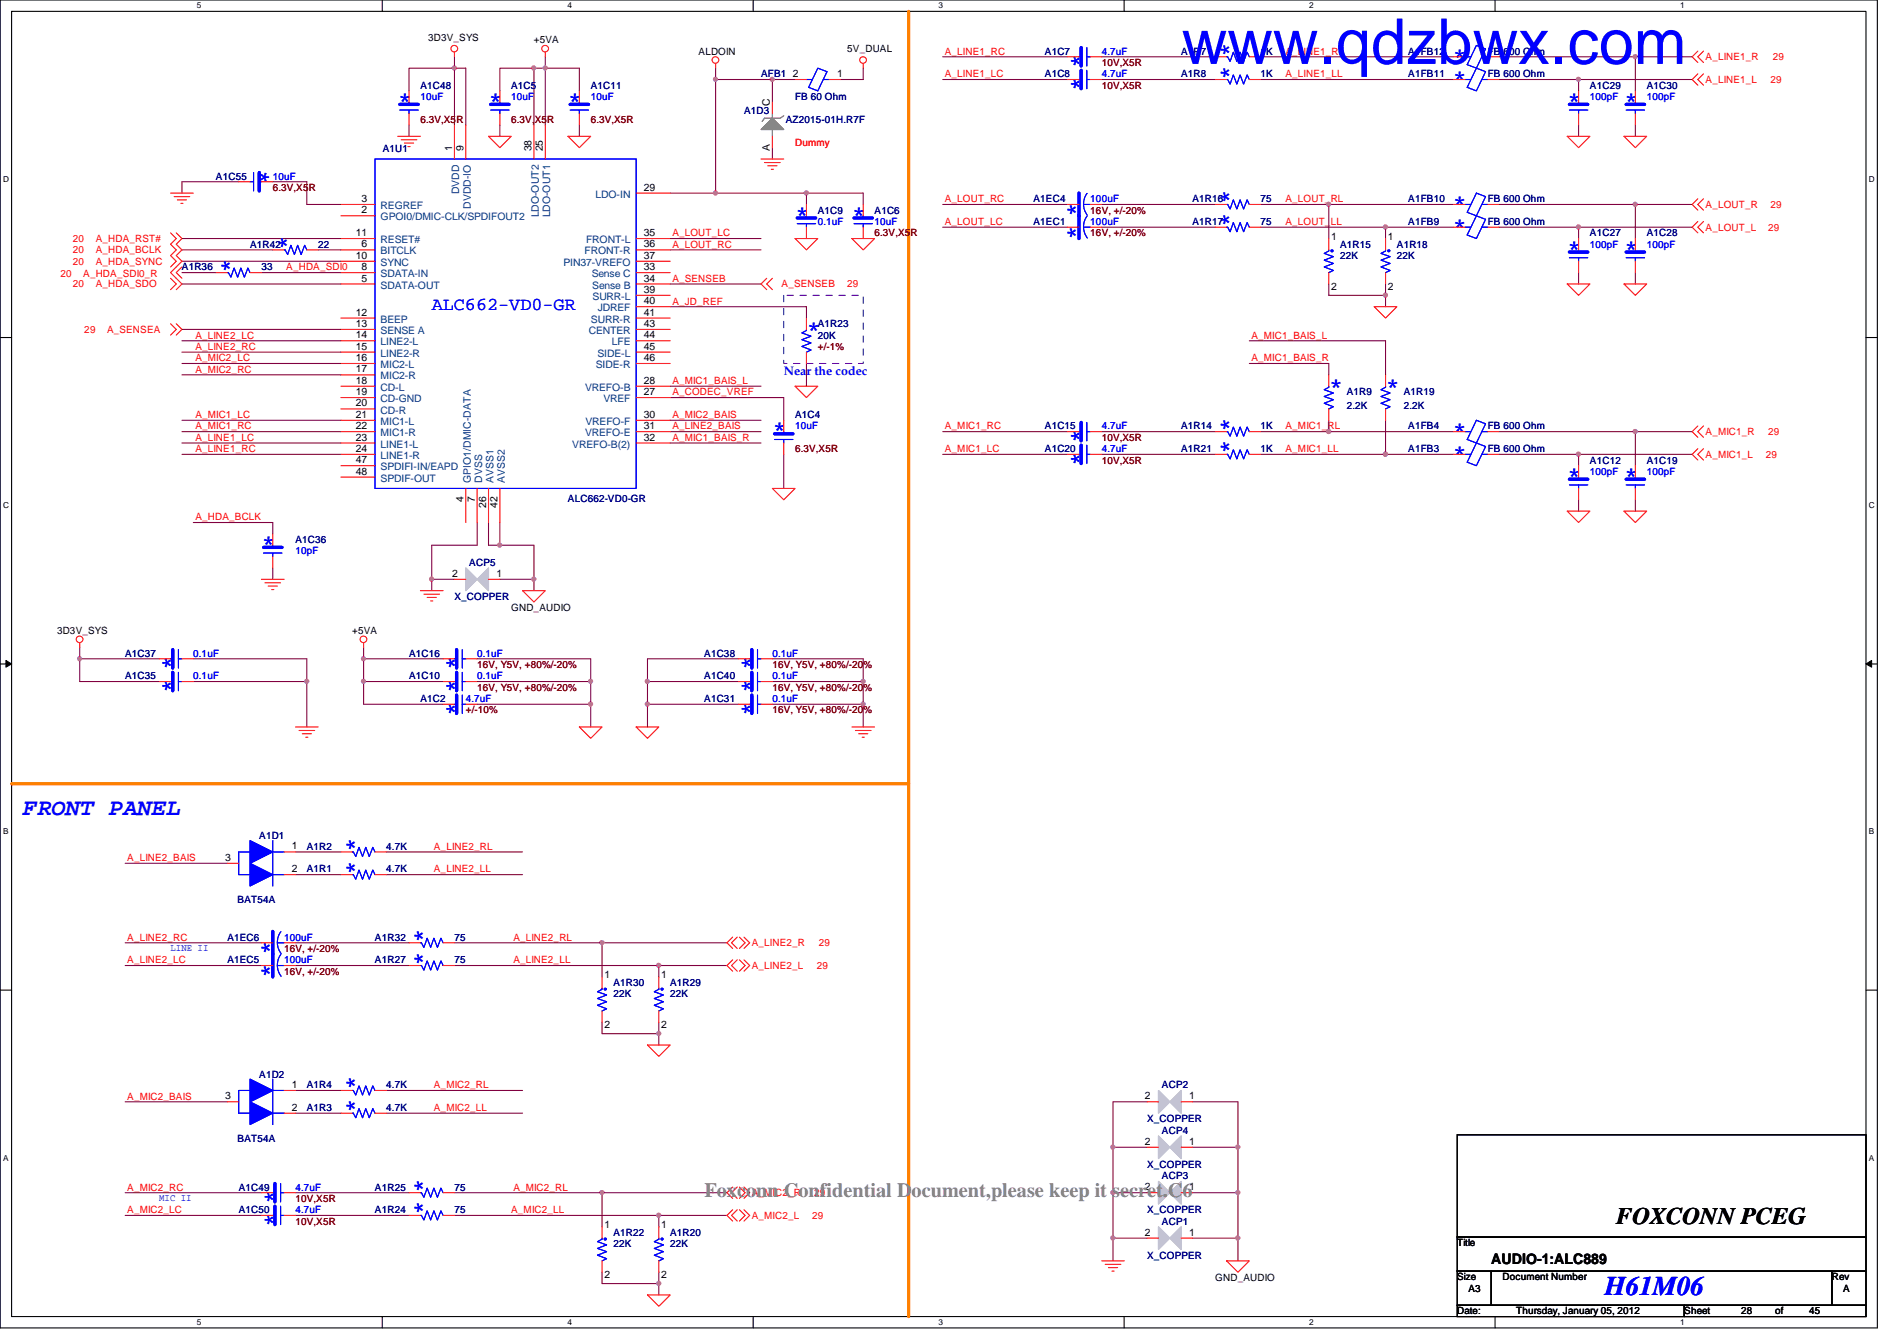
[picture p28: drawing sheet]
<svg xmlns="http://www.w3.org/2000/svg" width="297mm" height="210mm" viewBox="0 0 297 210" stroke-linecap="round" stroke-linejoin="round" font-family="sans-serif">
<defs><g id="words">
<text font-size="9.9" fill="#00f" x="185" y="10">www.qdzbwx.com</text>
<text font-size="4.2" fill="#00f" x="251.3" y="202.8">H61M06</text>
<g font-size="3.7" fill="#00f">
<text x="227.5" y="9.9">*</text>
<text x="62.3" y="16.9">*</text>
<text x="76.5" y="16.9">*</text>
<text x="88.9" y="16.9">*</text>
<text x="170" y="14.2" transform="rotate(-90 170 14.2)">* *</text>
<text x="193.5" y="12.4" transform="rotate(-90 193.5 12.4)">* *</text>
<text x="227.5" y="13.5">*</text>
<text x="245.4" y="16.9">*</text>
<text x="254.3" y="16.9">*</text>
<text x="39.9" y="26.7" transform="rotate(90 39.9 26.7)">*</text>
<text x="124.5" y="34.7">*</text>
<text x="133.4" y="34.7">*</text>
<text x="193.5" y="35.6" transform="rotate(-90 193.5 35.6)">* *</text>
<text x="227.5" y="33.1">*</text>
<text x="45.9" y="39.1" transform="rotate(-90 45.9 39.1)">*</text>
<text x="169.5" y="37.5" transform="rotate(-90 169.5 37.5)">* *</text>
<text x="227.5" y="36.6">*</text>
<text x="245.4" y="40">*</text>
<text x="254.3" y="40">*</text>
<text x="37" y="42.7" transform="rotate(-90 37 42.7)">*</text>
<text x="126.3" y="52.8">*</text>
<text x="208.1" y="61.7">*</text>
<text x="217" y="61.7">*</text>
<text x="120.9" y="68.5">*</text>
<text x="193.5" y="71.1" transform="rotate(-90 193.5 71.1)">* *</text>
<text x="227.5" y="68.6">*</text>
<text x="170" y="72.9" transform="rotate(-90 170 72.9)">* *</text>
<text x="227.5" y="72.2">*</text>
<text x="245.4" y="75.6">*</text>
<text x="254.3" y="75.6">*</text>
<text x="40.9" y="86.2">*</text>
<text x="27.8" y="108.5" transform="rotate(-90 27.8 108.5)">* *</text>
<text x="72.2" y="112" transform="rotate(-90 72.2 112)">* * *</text>
<text x="118.4" y="112" transform="rotate(-90 118.4 112)">* * *</text>
<text x="3.6" y="127.6">FRONT PANEL</text>
<text x="56.6" y="136.9" transform="rotate(-90 56.6 136.9)">* *</text>
<text x="43.2" y="153.1" transform="rotate(-90 43.2 153.1)">* *</text>
<text x="67.2" y="151.1" transform="rotate(-90 67.2 151.1)">* *</text>
<text x="56.6" y="174.2" transform="rotate(-90 56.6 174.2)">* *</text>
<text x="67.2" y="190.2" transform="rotate(-90 67.2 190.2)">* *</text>
<text x="43.8" y="192" transform="rotate(-90 43.8 192)">* *</text>
</g>
<text font-size="3.7" x="253.1" y="191.6">FOXCONN PCEG</text>
<text font-size="3.2" fill="#808080" x="110.3" y="187.3">Foxconn Confidential Document,please keep it secret.C6</text>
<text font-size="2.8" fill="#00f" x="67.6" y="48.5">ALC662-VD0-GR</text>
<text font-size="2.3" x="233.5" y="197.9">AUDIO-1:ALC889</text>
<text font-size="1.9" fill="#00f" x="122.7" y="58.7">Near the codec</text>
<g font-size="1.6">
<text x="67.1" y="6.4">3D3V_SYS</text>
<text x="83.6" y="6.8">+5VA</text>
<text x="109.4" y="8.6">ALDOIN</text>
<text x="132.7" y="8.2">5V_DUAL</text>
<text x="120.6" y="16.6" transform="rotate(-90 120.6 16.6)">C</text>
<text x="124.2" y="12.1">2</text>
<text x="131.1" y="12.1">1</text>
<text x="70.8" y="23.7" transform="rotate(-90 70.8 23.7)">1</text>
<text x="72.6" y="23.7" transform="rotate(-90 72.6 23.7)">9</text>
<text x="83.2" y="23.7" transform="rotate(-90 83.2 23.7)">38</text>
<text x="85" y="23.7" transform="rotate(-90 85 23.7)">25</text>
<text x="120.6" y="23.7" transform="rotate(-90 120.6 23.7)">A</text>
<text x="100.8" y="29.8">29</text>
<text x="56.6" y="33.4">2</text>
<text x="56.6" y="31.6">3</text>
<text x="55.7" y="40.5">10</text>
<text x="55.7" y="37">11</text>
<text x="56.6" y="38.7">6</text>
<text x="100.8" y="38.7">36</text>
<text x="100.8" y="37">35</text>
<text x="100.8" y="40.5">37</text>
<text x="208.4" y="37.5">1</text>
<text x="217.3" y="37.5">1</text>
<text x="56.6" y="44.1">5</text>
<text x="56.6" y="42.3">8</text>
<text x="100.8" y="44.1">34</text>
<text x="100.8" y="47.6">40</text>
<text x="100.8" y="42.3">33</text>
<text x="100.8" y="45.8">39</text>
<text x="208.4" y="45.3">2</text>
<text x="217.3" y="45.3">2</text>
<text x="55.7" y="49.4">12</text>
<text x="55.7" y="51.2">13</text>
<text x="55.7" y="53">14</text>
<text x="100.8" y="53">44</text>
<text x="100.8" y="49.4">41</text>
<text x="100.8" y="51.2">43</text>
<text x="55.7" y="54.7">15</text>
<text x="55.7" y="56.5">16</text>
<text x="55.7" y="58.3">17</text>
<text x="100.8" y="56.5">46</text>
<text x="100.8" y="54.7">45</text>
<text x="55.7" y="60.1">18</text>
<text x="55.7" y="61.8">19</text>
<text x="55.7" y="63.6">20</text>
<text x="55.7" y="65.4">21</text>
<text x="100.8" y="60.1">28</text>
<text x="100.8" y="61.8">27</text>
<text x="100.8" y="65.4">30</text>
<text x="55.7" y="67.2">22</text>
<text x="55.7" y="69">23</text>
<text x="55.7" y="70.7">24</text>
<text x="100.8" y="67.2">31</text>
<text x="100.8" y="69">32</text>
<text x="55.7" y="72.5">47</text>
<text x="55.7" y="74.3">48</text>
<text x="72.6" y="78.6" transform="rotate(-90 72.6 78.6)">4</text>
<text x="74.3" y="78.6" transform="rotate(-90 74.3 78.6)">7</text>
<text x="76.1" y="79.5" transform="rotate(-90 76.1 79.5)">26</text>
<text x="77.9" y="79.5" transform="rotate(-90 77.9 79.5)">42</text>
<text x="70.8" y="90.3">2</text>
<text x="77.7" y="90.3">1</text>
<text x="80" y="95.7">GND_AUDIO</text>
<text x="8.9" y="99.2">3D3V_SYS</text>
<text x="55.2" y="99.2">+5VA</text>
<text x="35.3" y="134.7">3</text>
<text x="45.7" y="136.5">2</text>
<text x="45.7" y="133">1</text>
<text x="94.7" y="153.1">1</text>
<text x="103.5" y="153.1">1</text>
<text x="94.7" y="160.9">2</text>
<text x="103.5" y="160.9">2</text>
<text x="35.3" y="172.1">3</text>
<text x="45.7" y="173.9">2</text>
<text x="45.7" y="170.3">1</text>
<text x="179.3" y="172.1">2</text>
<text x="186.2" y="172.1">1</text>
<text x="179.3" y="179.2">2</text>
<text x="186.2" y="179.2">1</text>
<text x="179.3" y="186.3">2</text>
<text x="186.2" y="186.3">1</text>
<text x="94.7" y="192.2">1</text>
<text x="103.5" y="192.2">1</text>
<text x="179.3" y="193.4">2</text>
<text x="186.2" y="193.4">1</text>
<text x="228.2" y="195.1">Title</text>
<text x="94.7" y="200">2</text>
<text x="103.5" y="200">2</text>
<text x="190.3" y="200.6">GND_AUDIO</text>
<text x="228.2" y="200.4">Size</text>
<text x="230" y="202.2">A3</text>
<text x="235.3" y="200.4">Document Number</text>
<text x="286.8" y="200.4">Rev</text>
<text x="288.6" y="202.2">A</text>
<text x="228.2" y="205.7">Date:</text>
<text x="237.4" y="205.7">Thursday, January 05, 2012</text>
<text x="263.7" y="205.7">Sheet</text>
<text x="272.6" y="205.7">28</text>
<text x="278" y="205.7">of</text>
<text x="283.3" y="205.7">45</text>
</g>
<g font-size="1.6" fill="#f00">
<text x="148" y="8.6">A_LINE1_RC</text>
<text x="201.3" y="8.6">A_LINE1_RL</text>
<text x="267.1" y="9.4">A_LINE1_R</text>
<text x="277.6" y="9.4">29</text>
<text x="148" y="12.1">A_LINE1_LC</text>
<text x="201.3" y="12.1">A_LINE1_LL</text>
<text x="267.1" y="13">A_LINE1_L</text>
<text x="277.2" y="13">29</text>
<text x="124.5" y="22.8">Dummy</text>
<text x="148" y="31.7">A_LOUT_RC</text>
<text x="148" y="35.2">A_LOUT_LC</text>
<text x="201.3" y="35.2">A_LOUT_LL</text>
<text x="201.3" y="31.7">A_LOUT_RL</text>
<text x="267.1" y="32.6">A_LOUT_R</text>
<text x="277.2" y="32.6">29</text>
<text x="11.4" y="41.4">20</text>
<text x="11.4" y="37.9">20</text>
<text x="11.4" y="39.7">20</text>
<text x="15" y="41.4">A_HDA_SYNC</text>
<text x="15" y="37.9">A_HDA_RST#</text>
<text x="15" y="39.7">A_HDA_BCLK</text>
<text x="105.3" y="37">A_LOUT_LC</text>
<text x="105.3" y="38.8">A_LOUT_RC</text>
<text x="267.1" y="36.1">A_LOUT_L</text>
<text x="276.9" y="36.1">29</text>
<text x="9.5" y="43.4">20</text>
<text x="11.4" y="45">20</text>
<text x="13" y="43.4">A_HDA_SDI0_R</text>
<text x="15" y="45">A_HDA_SDO</text>
<text x="44.8" y="42.3">A_HDA_SDI0</text>
<text x="105.3" y="44.1">A_SENSEB</text>
<text x="105.3" y="47.7">A_JD_REF</text>
<text x="122.4" y="45">A_SENSEB</text>
<text x="132.7" y="45">29</text>
<text x="13.2" y="52.1">29</text>
<text x="16.8" y="52.1">A_SENSEA</text>
<text x="30.6" y="53">A_LINE2_LC</text>
<text x="196" y="53">A_MIC1_BAIS_L</text>
<text x="30.6" y="54.8">A_LINE2_RC</text>
<text x="30.6" y="56.6">A_MIC2_LC</text>
<text x="30.6" y="58.3">A_MIC2_RC</text>
<text x="196" y="56.6">A_MIC1_BAIS_R</text>
<text x="30.6" y="65.4">A_MIC1_LC</text>
<text x="105.3" y="65.4">A_MIC2_BAIS</text>
<text x="105.3" y="61.9">A_CODEC_VREF</text>
<text x="105.3" y="60.1">A_MIC1_BAIS_L</text>
<text x="30.6" y="67.2">A_MIC1_RC</text>
<text x="30.6" y="69">A_LINE1_LC</text>
<text x="30.6" y="70.8">A_LINE1_RC</text>
<text x="105.3" y="67.2">A_LINE2_BAIS</text>
<text x="105.3" y="69">A_MIC1_BAIS_R</text>
<text x="148" y="70.8">A_MIC1_LC</text>
<text x="148" y="67.2">A_MIC1_RC</text>
<text x="201.3" y="70.8">A_MIC1_LL</text>
<text x="201.3" y="67.2">A_MIC1_RL</text>
<text x="267.1" y="68.1">A_MIC1_R</text>
<text x="267.1" y="71.7">A_MIC1_L</text>
<text x="276.5" y="71.7">29</text>
<text x="276.9" y="68.1">29</text>
<text x="30.6" y="81.4">A_HDA_BCLK</text>
<text x="19.9" y="134.8">A_LINE2_BAIS</text>
<text x="67.9" y="136.6">A_LINE2_LL</text>
<text x="67.9" y="133">A_LINE2_RL</text>
<text x="19.9" y="147.2">A_LINE2_RC</text>
<text x="80.4" y="147.2">A_LINE2_RL</text>
<text x="117.7" y="148.1">A_LINE2_R</text>
<text x="128.2" y="148.1">29</text>
<text x="19.9" y="150.8">A_LINE2_LC</text>
<text x="80.4" y="150.8">A_LINE2_LL</text>
<text x="117.7" y="151.7">A_LINE2_L</text>
<text x="127.9" y="151.7">29</text>
<text x="19.9" y="172.1">A_MIC2_BAIS</text>
<text x="67.9" y="170.3">A_MIC2_RL</text>
<text x="67.9" y="173.9">A_MIC2_LL</text>
<text x="19.9" y="186.4">A_MIC2_RC</text>
<text x="19.9" y="189.9">A_MIC2_LC</text>
<text x="80" y="189.9">A_MIC2_LL</text>
<text x="80.4" y="186.4">A_MIC2_RL</text>
<text x="117.7" y="187.2">A_MIC2_R</text>
<text x="117.7" y="190.8">A_MIC2_L</text>
<text x="127.2" y="190.8">29</text>
<text x="127.5" y="187.2">29</text>
</g>
<g font-size="1.6" fill="#000080">
<text x="163.6" y="8.6">A1C7</text>
<text x="185" y="8.6">A1R7</text>
<text x="197.4" y="8.6">1K</text>
<text x="220.5" y="8.6">A1FB12</text>
<text x="233" y="8.6">FB 600 Ohm</text>
<text x="65.8" y="13.9">A1C48</text>
<text x="80" y="13.9">A1C5</text>
<text x="92.5" y="13.9">A1C11</text>
<text x="116.5" y="17.8">A1D3</text>
<text x="119.2" y="12.1">AFB1</text>
<text x="124.5" y="15.7">FB 60 Ohm</text>
<text x="163.6" y="12.1">A1C8</text>
<text x="185" y="12.1">A1R8</text>
<text x="197.4" y="12.1">1K</text>
<text x="220.5" y="12.1">A1FB11</text>
<text x="233" y="12.1">FB 600 Ohm</text>
<text x="249" y="13.9">A1C29</text>
<text x="257.8" y="13.9">A1C30</text>
<text x="59.9" y="23.8">A1U1</text>
<text x="123.1" y="19.2">AZ2015-01H.R7F</text>
<text x="33.8" y="28.1">A1C55</text>
<text x="128.1" y="33.4">A1C9</text>
<text x="136.9" y="33.4">A1C6</text>
<text x="161.8" y="31.7">A1EC4</text>
<text x="161.8" y="35.2">A1EC1</text>
<text x="186.7" y="35.2">A1R17</text>
<text x="186.7" y="31.7">A1R16</text>
<text x="197.4" y="35.2">75</text>
<text x="197.4" y="31.7">75</text>
<text x="220.5" y="35.2">A1FB9</text>
<text x="220.5" y="31.7">A1FB10</text>
<text x="233" y="31.7">FB 600 Ohm</text>
<text x="233" y="35.2">FB 600 Ohm</text>
<text x="39.2" y="38.8">A1R42</text>
<text x="49.8" y="38.8">22</text>
<text x="209.8" y="38.8">A1R15</text>
<text x="209.8" y="40.6">22K</text>
<text x="218.7" y="38.8">A1R18</text>
<text x="218.7" y="40.6">22K</text>
<text x="249" y="37">A1C27</text>
<text x="257.8" y="37">A1C28</text>
<text x="28.5" y="42.3">A1R36</text>
<text x="40.9" y="42.3">33</text>
<text x="128.1" y="51.2">A1R23</text>
<text x="128.1" y="53">20K</text>
<text x="124.5" y="65.4">A1C4</text>
<text x="210.9" y="61.9">A1R9</text>
<text x="210.9" y="64">2.2K</text>
<text x="219.8" y="61.9">A1R19</text>
<text x="219.8" y="64">2.2K</text>
<text x="163.6" y="70.8">A1C20</text>
<text x="163.6" y="67.2">A1C15</text>
<text x="185" y="70.8">A1R21</text>
<text x="185" y="67.2">A1R14</text>
<text x="197.4" y="70.8">1K</text>
<text x="197.4" y="67.2">1K</text>
<text x="220.5" y="67.2">A1FB4</text>
<text x="220.5" y="70.8">A1FB3</text>
<text x="233" y="67.2">FB 600 Ohm</text>
<text x="233" y="70.8">FB 600 Ohm</text>
<text x="249" y="72.6">A1C12</text>
<text x="257.8" y="72.6">A1C19</text>
<text x="88.9" y="78.6">ALC662-VD0-GR</text>
<text x="46.3" y="85">A1C36</text>
<text x="73.5" y="88.6">ACP5</text>
<text x="71.2" y="93.9">X_COPPER</text>
<text x="19.6" y="106.3">A1C35</text>
<text x="19.6" y="102.8">A1C37</text>
<text x="64" y="102.8">A1C16</text>
<text x="64" y="106.3">A1C10</text>
<text x="110.3" y="102.8">A1C38</text>
<text x="110.3" y="106.3">A1C40</text>
<text x="65.8" y="109.9">A1C2</text>
<text x="110.3" y="109.9">A1C31</text>
<text x="40.6" y="131.4">A1D1</text>
<text x="48" y="133">A1R2</text>
<text x="48" y="136.6">A1R1</text>
<text x="60.5" y="133">4.7K</text>
<text x="60.5" y="136.6">4.7K</text>
<text x="37.2" y="141.4">BAT54A</text>
<text x="35.6" y="147.2">A1EC6</text>
<text x="58.7" y="147.2">A1R32</text>
<text x="71.2" y="147.2">75</text>
<text x="35.6" y="150.8">A1EC5</text>
<text x="58.7" y="150.8">A1R27</text>
<text x="71.2" y="150.8">75</text>
<text x="96.1" y="154.3">A1R30</text>
<text x="104.9" y="154.3">A1R29</text>
<text x="96.1" y="156.1">22K</text>
<text x="104.9" y="156.1">22K</text>
<text x="40.6" y="168.7">A1D2</text>
<text x="48" y="173.9">A1R3</text>
<text x="48" y="170.3">A1R4</text>
<text x="60.5" y="173.9">4.7K</text>
<text x="60.5" y="170.3">4.7K</text>
<text x="181.9" y="170.3">ACP2</text>
<text x="37.2" y="178.7">BAT54A</text>
<text x="179.6" y="175.7">X_COPPER</text>
<text x="181.9" y="177.5">ACP4</text>
<text x="179.6" y="182.8">X_COPPER</text>
<text x="181.9" y="184.6">ACP3</text>
<text x="37.4" y="186.4">A1C49</text>
<text x="37.4" y="189.9">A1C50</text>
<text x="58.7" y="186.4">A1R25</text>
<text x="58.7" y="189.9">A1R24</text>
<text x="71.2" y="186.4">75</text>
<text x="71.2" y="189.9">75</text>
<text x="179.6" y="189.9">X_COPPER</text>
<text x="181.9" y="191.7">ACP1</text>
<text x="96.1" y="193.5">A1R22</text>
<text x="96.1" y="195.2">22K</text>
<text x="104.9" y="193.5">A1R20</text>
<text x="104.9" y="195.2">22K</text>
<text x="179.6" y="197">X_COPPER</text>
</g>
<g font-size="1.6" fill="#00f">
<text x="172.5" y="8.6">4.7uF</text>
<text x="65.8" y="15.7">10uF</text>
<text x="80" y="15.7">10uF</text>
<text x="92.5" y="15.7">10uF</text>
<text x="172.5" y="12.1">4.7uF</text>
<text x="249" y="15.7">100pF</text>
<text x="257.8" y="15.7">100pF</text>
<text x="42.7" y="28.1">10uF</text>
<text x="128.1" y="35.2">0.1uF</text>
<text x="136.9" y="35.2">10uF</text>
<text x="170.7" y="31.7">100uF</text>
<text x="170.7" y="35.2">100uF</text>
<text x="249" y="38.8">100pF</text>
<text x="257.8" y="38.8">100pF</text>
<text x="124.5" y="67.2">10uF</text>
<text x="172.5" y="70.8">4.7uF</text>
<text x="172.5" y="67.2">4.7uF</text>
<text x="249" y="74.3">100pF</text>
<text x="257.8" y="74.3">100pF</text>
<text x="46.3" y="86.8">10pF</text>
<text x="30.3" y="106.3">0.1uF</text>
<text x="30.3" y="102.8">0.1uF</text>
<text x="74.7" y="102.8">0.1uF</text>
<text x="74.7" y="106.3">0.1uF</text>
<text x="120.9" y="102.8">0.1uF</text>
<text x="120.9" y="106.3">0.1uF</text>
<text x="72.9" y="109.9">4.7uF</text>
<text x="120.9" y="109.9">0.1uF</text>
<text x="26.7" y="148.8">LINE II</text>
<text x="44.5" y="147.2">100uF</text>
<text x="44.5" y="150.8">100uF</text>
<text x="24.9" y="187.9">MIC II</text>
<text x="46.3" y="186.4">4.7uF</text>
<text x="46.3" y="189.9">4.7uF</text>
</g>
<g font-size="1.6" fill="#800000">
<text x="172.5" y="10.3">10V,X5R</text>
<text x="172.5" y="13.9">10V,X5R</text>
<text x="65.8" y="19.2">6.3V,X5R</text>
<text x="80" y="19.2">6.3V,X5R</text>
<text x="92.5" y="19.2">6.3V,X5R</text>
<text x="42.7" y="29.9">6.3V,X5R</text>
<text x="170.7" y="33.4">16V, +/-20%</text>
<text x="136.9" y="37">6.3V,X5R</text>
<text x="170.7" y="37">16V, +/-20%</text>
<text x="128.1" y="54.8">+/-1%</text>
<text x="124.5" y="70.8">6.3V,X5R</text>
<text x="172.5" y="69">10V,X5R</text>
<text x="172.5" y="72.6">10V,X5R</text>
<text x="74.7" y="104.6">16V, Y5V, +80%/-20%</text>
<text x="120.9" y="104.6">16V, Y5V, +80%/-20%</text>
<text x="72.9" y="111.7">+/-10%</text>
<text x="74.7" y="108.1">16V, Y5V, +80%/-20%</text>
<text x="120.9" y="108.1">16V, Y5V, +80%/-20%</text>
<text x="120.9" y="111.7">16V, Y5V, +80%/-20%</text>
<text x="44.5" y="149">16V, +/-20%</text>
<text x="44.5" y="152.6">16V, +/-20%</text>
<text x="46.3" y="188.1">10V,X5R</text>
<text x="46.3" y="191.7">10V,X5R</text>
</g>
<g font-size="1.6" fill="#004080">
<text x="59.6" y="34.5">GPOI0/DMIC-CLK/SPDIFOUT2</text>
<text x="59.6" y="32.7">REGREF</text>
<text x="71.9" y="30.4" transform="rotate(-90 71.9 30.4)">DVDD</text>
<text x="73.7" y="32.7" transform="rotate(-90 73.7 32.7)">DVDD-IO</text>
<text x="84.4" y="34" transform="rotate(-90 84.4 34)">LDO-OUT2</text>
<text x="86.1" y="34" transform="rotate(-90 86.1 34)">LDO-OUT1</text>
<text x="93.3" y="30.9">LDO-IN</text>
<text x="59.6" y="39.8">BITCLK</text>
<text x="59.6" y="41.6">SYNC</text>
<text x="59.6" y="38.1">RESET#</text>
<text x="88.2" y="41.6">PIN37-VREFO</text>
<text x="91.5" y="39.8">FRONT-R</text>
<text x="91.8" y="38.1">FRONT-L</text>
<text x="59.6" y="45.2">SDATA-OUT</text>
<text x="59.6" y="43.4">SDATA-IN</text>
<text x="92.7" y="43.4">Sense C</text>
<text x="92.7" y="45.2">Sense B</text>
<text x="92.8" y="46.9">SURR-L</text>
<text x="59.6" y="50.5">BEEP</text>
<text x="59.6" y="52.3">SENSE A</text>
<text x="92.2" y="52.3">CENTER</text>
<text x="92.5" y="50.5">SURR-R</text>
<text x="93.6" y="48.7">JDREF</text>
<text x="59.6" y="54.1">LINE2-L</text>
<text x="59.6" y="55.8">LINE2-R</text>
<text x="59.6" y="57.6">MIC2-L</text>
<text x="59.6" y="59.4">MIC2-R</text>
<text x="93.3" y="57.6">SIDE-R</text>
<text x="93.6" y="55.8">SIDE-L</text>
<text x="95.8" y="54.1">LFE</text>
<text x="59.6" y="61.2">CD-L</text>
<text x="59.6" y="62.9">CD-GND</text>
<text x="59.6" y="64.7">CD-R</text>
<text x="91.6" y="61.2">VREFO-B</text>
<text x="94.5" y="62.9">VREF</text>
<text x="59.6" y="66.5">MIC1-L</text>
<text x="59.6" y="68.3">MIC1-R</text>
<text x="59.6" y="70.1">LINE1-L</text>
<text x="59.6" y="71.8">LINE1-R</text>
<text x="89.6" y="70.1">VREFO-B(2)</text>
<text x="91.6" y="68.3">VREFO-E</text>
<text x="91.7" y="66.5">VREFO-F</text>
<text x="59.6" y="73.6">SPDIFI-IN/EAPD</text>
<text x="59.6" y="75.4">SPDIF-OUT</text>
<text x="73.7" y="75.6" transform="rotate(-90 73.7 75.6)">GPIO1/DMIC-DATA</text>
<text x="75.5" y="75.6" transform="rotate(-90 75.5 75.6)">DVSS</text>
<text x="77.3" y="75.6" transform="rotate(-90 77.3 75.6)">AVSS1</text>
<text x="79" y="75.6" transform="rotate(-90 79 75.6)">AVSS2</text>
</g>
<g font-size="1.3">
<text x="30.8" y="1.3">5</text>
<text x="88.9" y="1.3">4</text>
<text x="146.9" y="1.3">3</text>
<text x="205" y="1.3">2</text>
<text x="263.1" y="1.3">1</text>
<text x=".5" y="28.4">D</text>
<text x="292.6" y="28.4">D</text>
<text x=".5" y="79.5">C</text>
<text x="292.6" y="79.5">C</text>
<text x=".5" y="130.6">B</text>
<text x="292.6" y="130.6">B</text>
<text x=".5" y="181.7">A</text>
<text x="292.6" y="181.7">A</text>
<text x="30.8" y="207.4">5</text>
<text x="88.9" y="207.4">4</text>
<text x="146.9" y="207.4">3</text>
<text x="205" y="207.4">2</text>
<text x="263.1" y="207.4">1</text>
</g>
</g></defs>
<path d="M0 0h294v207.9h-294zM1.8 1.8h290.4v204.3h-290.4z" fill="none" stroke="#000" stroke-width=".17"/>
<g fill="#fff">
<path d="M30.8 .2h.7v1.4h-.7z"/>
<path d="M30.8 206.2h.7v1.4h-.7z"/>
</g>
<path d="M59.9 0v1.8M59.9 206.1v1.8" fill="none" stroke="#000" stroke-width=".17"/>
<g fill="#fff">
<path d="M88.9 .2h.6v1.4h-.6z"/>
<path d="M88.9 206.2h.6v1.4h-.6z"/>
</g>
<path d="M117.9 0v1.8M117.9 206.1v1.8" fill="none" stroke="#000" stroke-width=".17"/>
<g fill="#fff">
<path d="M146.9 .2h.7v1.4h-.7z"/>
<path d="M146.9 206.2h.7v1.4h-.7z"/>
</g>
<path d="M176 0v1.8M176 206.1v1.8" fill="none" stroke="#000" stroke-width=".17"/>
<g fill="#fff">
<path d="M205 .2h.7v1.4h-.7z"/>
<path d="M205 206.2h.7v1.4h-.7z"/>
</g>
<path d="M234.1 0v1.8M234.1 206.1v1.8" fill="none" stroke="#000" stroke-width=".17"/>
<g fill="#fff">
<path d="M263.1 .2h.7v1.4h-.7z"/>
<path d="M263.1 206.2h.7v1.4h-.7z"/>
<path d="M.5 27.3h.9v1.4h-.9z"/>
<path d="M292.6 27.3h.9v1.4h-.9z"/>
<path d="M.5 78.4h.9v1.4h-.9z"/>
<path d="M292.6 78.4h.9v1.4h-.9z"/>
</g>
<path d="M0 52.8h1.8M292.2 52.8h1.8" fill="none" stroke="#000" stroke-width=".17"/>
<g fill="#fff">
<path d="M.5 129.5h.8v1.4h-.8z"/>
<path d="M292.6 129.5h.9v1.4h-.9z"/>
</g>
<path d="M0 103.9h1.8M292.2 103.9h1.8" fill="none" stroke="#000" stroke-width=".17"/>
<path d="M.9 103.4l.9 .5-.9 .5zM292.2 103.9l.9-.5v1z" fill="#000"/>
<path d="M.9 103.4l.9 .5-.9 .5zM292.2 103.9l.9-.5v1z" fill="none" stroke="#000" stroke-width=".16"/>
<g fill="#fff">
<path d="M.5 180.5h.8v1.4h-.8z"/>
<path d="M292.6 180.5h.9v1.4h-.9z"/>
</g>
<path d="M0 155h1.8M292.2 155h1.8" fill="none" stroke="#000" stroke-width=".17"/>
<path d="M122.7 46.2h12.5v10.7h-12.5z" fill="none" stroke="#400080" stroke-width=".16" stroke-dasharray="1 1 1 1 1 1 1 1"/>
<path d="M142.3 1.8v204.3M1.8 122.7h140.5" fill="none" stroke="#ff8000" stroke-width=".51"/>
<path d="M28.5 39.1h14.2M28.5 44.4h24.9M28.5 42.7h5.3M28.5 67.6h24.9M30.3 81.8h12.4v1.8M42.7 88.9v1.8M74.7 81.8v3.5h-7.1M76.5 81.8v3.5h1.8M78.3 90.7h5.3v1.8M78.3 85.3h5.3M78.3 81.8v3.5" fill="none" stroke="#800040" stroke-width=".17"/>
<circle cx="78.2" cy="85.3" r=".32" fill="#f0f"/>
<circle cx="78.2" cy="85.3" r=".32" fill="none" stroke="#f0f" stroke-width=".17"/>
<g fill="none" stroke="#800040" stroke-width=".17">
<path d="M28.5 37.3h24.9M104.9 37.3h14.3M104.9 39.1h14.3M28.5 40.9h24.9M28.5 51.6h24.9M28.5 53.3h24.9M28.5 55.1h24.9M28.5 56.9h24.9M28.5 58.7h24.9M104.9 44.4h14.3M104.9 48h21.4v1.8M126.3 56.9v3.6"/>
<path d="M28.5 65.8h24.9M28.5 69.3h24.9M28.5 71.1h24.9M104.9 67.6h14.3M104.9 65.8h14.3M104.9 60.5h14.3M104.9 69.3h14.3M104.9 62.2h17.8v3.6M122.7 71.1v5.4M67.6 85.3v5.4"/>
</g>
<circle cx="67.6" cy="90.7" r=".32" fill="#f0f"/>
<circle cx="67.6" cy="90.7" r=".32" fill="none" stroke="#f0f" stroke-width=".17"/>
<path d="M40.9 42.7h12.5M71.2 90.7h-3.6v1.8M83.6 85.3v5.4" fill="none" stroke="#800040" stroke-width=".17"/>
<circle cx="83.6" cy="90.7" r=".32" fill="#f0f"/>
<circle cx="83.6" cy="90.7" r=".32" fill="none" stroke="#f0f" stroke-width=".17"/>
<path d="M92.5 110.2v3.6M135.2 110.2v3.6" fill="none" stroke="#800040" stroke-width=".17"/>
<circle cx="92.5" cy="110.2" r=".32" fill="#f0f"/>
<circle cx="92.5" cy="110.2" r=".32" fill="none" stroke="#f0f" stroke-width=".17"/>
<path d="M12.5 103.1v3.6" fill="none" stroke="#800040" stroke-width=".17"/>
<circle cx="12.5" cy="103.1" r=".32" fill="#f0f"/>
<circle cx="12.5" cy="103.1" r=".32" fill="none" stroke="#f0f" stroke-width=".17"/>
<path d="M12.5 103.1h12.4M12.5 106.7h12.4M30.3 103.1h17.7v3.6h-17.7" fill="none" stroke="#800040" stroke-width=".17"/>
<circle cx="48" cy="106.7" r=".32" fill="#f0f"/>
<circle cx="48" cy="106.7" r=".32" fill="none" stroke="#f0f" stroke-width=".17"/>
<path d="M12.5 101.3v1.8M48 106.7v7.1M56.9 103.1v3.6" fill="none" stroke="#800040" stroke-width=".17"/>
<circle cx="56.9" cy="103.1" r=".32" fill="#f0f"/>
<circle cx="56.9" cy="103.1" r=".32" fill="none" stroke="#f0f" stroke-width=".17"/>
<path d="M56.9 101.3v1.8h12.5M56.9 106.7v3.5M120.9 103.1h14.3" fill="none" stroke="#800040" stroke-width=".17"/>
<circle cx="56.9" cy="106.7" r=".32" fill="#f0f"/>
<circle cx="56.9" cy="106.7" r=".32" fill="none" stroke="#f0f" stroke-width=".17"/>
<path d="M56.9 106.7h12.5M56.9 110.2h12.5M74.7 103.1h17.8v3.6h-17.8" fill="none" stroke="#800040" stroke-width=".17"/>
<circle cx="92.5" cy="106.7" r=".32" fill="#f0f"/>
<circle cx="92.5" cy="106.7" r=".32" fill="none" stroke="#f0f" stroke-width=".17"/>
<path d="M92.5 106.7v3.5h-17.8M101.4 110.2v3.6M101.4 103.1h14.2M94.3 160v1.8M103.2 160v1.8M94.3 186.7v5.3M103.2 190.2v1.8M103.2 200.9v1.8" fill="none" stroke="#800040" stroke-width=".17"/>
<circle cx="94.2" cy="186.7" r=".32" fill="#f0f"/>
<circle cx="94.2" cy="186.7" r=".32" fill="none" stroke="#f0f" stroke-width=".17"/>
<path d="M71.2 186.7h23.1M94.3 200.9h8.9" fill="none" stroke="#800040" stroke-width=".17"/>
<circle cx="103.1" cy="200.9" r=".32" fill="#f0f"/>
<circle cx="103.1" cy="200.9" r=".32" fill="none" stroke="#f0f" stroke-width=".17"/>
<path d="M103.2 151.1h10.6M71.2 190.2h32" fill="none" stroke="#800040" stroke-width=".17"/>
<circle cx="103.1" cy="151.1" r=".32" fill="#f0f"/>
<circle cx="103.1" cy="151.1" r=".32" fill="none" stroke="#f0f" stroke-width=".17"/>
<path d="M46.3 151.1h17.7M94.3 186.7h19.5M103.2 190.2h10.6" fill="none" stroke="#800040" stroke-width=".17"/>
<circle cx="103.1" cy="190.2" r=".32" fill="#f0f"/>
<circle cx="103.1" cy="190.2" r=".32" fill="none" stroke="#f0f" stroke-width=".17"/>
<g fill="none" stroke="#800040" stroke-width=".17">
<path d="M19.6 135.1h16M46.3 133.3h7.1M46.3 136.9h7.1M60.5 136.9h21.3M60.5 133.3h21.3M19.6 151.1h21.3M19.6 147.6h21.3M46.3 147.6h17.7M113.8 147.6h-19.5v5.3M19.6 172.5h16M46.3 174.2h7.1M46.3 170.7h7.1"/>
<path d="M60.5 170.7h21.3M60.5 174.2h21.3M19.6 186.7h21.3M19.6 190.2h21.3M46.3 190.2h17.7M46.3 186.7h17.7"/>
</g>
<circle cx="94.2" cy="147.5" r=".32" fill="#f0f"/>
<circle cx="94.2" cy="147.5" r=".32" fill="none" stroke="#f0f" stroke-width=".17"/>
<path d="M71.2 147.6h23.1M103.2 151.1v1.8M94.3 161.8h8.9v1.8" fill="none" stroke="#800040" stroke-width=".17"/>
<circle cx="103.1" cy="161.8" r=".32" fill="#f0f"/>
<circle cx="103.1" cy="161.8" r=".32" fill="none" stroke="#f0f" stroke-width=".17"/>
<g fill="none" stroke="#800040" stroke-width=".17">
<path d="M147.6 12.4h19.6M147.6 8.9h19.6M172.5 12.4h17.8M172.5 8.9h17.8M197.4 8.9h30.2M234.7 8.9h21.4v5.3M234.7 12.4h12.5v1.8M256.1 19.6v1.7M197.4 32h30.2M197.4 35.6h19.6M234.7 32h21.4v5.3M234.7 35.6h12.5v1.7"/>
<path d="M208.1 44.4v1.8M217 44.4v1.8M247.2 42.7v1.7M256.1 42.7v1.7M71.2 151.1h32M94.3 199.1v1.8M103.2 199.1v1.8"/>
</g>
<circle cx="208" cy="32" r=".32" fill="#f0f"/>
<circle cx="208" cy="32" r=".32" fill="none" stroke="#f0f" stroke-width=".17"/>
<path d="M217 35.6h10.6" fill="none" stroke="#800040" stroke-width=".17"/>
<circle cx="216.9" cy="35.5" r=".32" fill="#f0f"/>
<circle cx="216.9" cy="35.5" r=".32" fill="none" stroke="#f0f" stroke-width=".17"/>
<path d="M172.5 32h17.8M208.1 32v5.3M217 35.6v1.7M208.1 46.2h8.9v1.8" fill="none" stroke="#800040" stroke-width=".17"/>
<circle cx="216.9" cy="46.2" r=".32" fill="#f0f"/>
<circle cx="216.9" cy="46.2" r=".32" fill="none" stroke="#f0f" stroke-width=".17"/>
<path d="M172.5 35.6h17.8M247.2 35.6h17.8" fill="none" stroke="#800040" stroke-width=".17"/>
<circle cx="247.2" cy="35.5" r=".32" fill="#f0f"/>
<circle cx="247.2" cy="35.5" r=".32" fill="none" stroke="#f0f" stroke-width=".17"/>
<path d="M256.1 32h8.9" fill="none" stroke="#800040" stroke-width=".17"/>
<circle cx="256" cy="32" r=".32" fill="#f0f"/>
<circle cx="256" cy="32" r=".32" fill="none" stroke="#f0f" stroke-width=".17"/>
<path d="M256.1 8.9h8.9" fill="none" stroke="#800040" stroke-width=".17"/>
<circle cx="256" cy="8.9" r=".32" fill="#f0f"/>
<circle cx="256" cy="8.9" r=".32" fill="none" stroke="#f0f" stroke-width=".17"/>
<path d="M247.2 12.4h17.8" fill="none" stroke="#800040" stroke-width=".17"/>
<circle cx="247.2" cy="12.4" r=".32" fill="#f0f"/>
<circle cx="247.2" cy="12.4" r=".32" fill="none" stroke="#f0f" stroke-width=".17"/>
<path d="M197.4 12.4h30.2M247.2 19.6v1.7M147.6 32h19.6M147.6 35.6h19.6M208.1 67.6h19.5" fill="none" stroke="#800040" stroke-width=".17"/>
<circle cx="208" cy="67.5" r=".32" fill="#f0f"/>
<circle cx="208" cy="67.5" r=".32" fill="none" stroke="#f0f" stroke-width=".17"/>
<path d="M197.4 71.1h19.6M208.1 65.8v1.8h-10.7" fill="none" stroke="#800040" stroke-width=".17"/>
<circle cx="208" cy="67.5" r=".32" fill="#f0f"/>
<circle cx="208" cy="67.5" r=".32" fill="none" stroke="#f0f" stroke-width=".17"/>
<path d="M217 71.1h10.6" fill="none" stroke="#800040" stroke-width=".17"/>
<circle cx="216.9" cy="71.1" r=".32" fill="#f0f"/>
<circle cx="216.9" cy="71.1" r=".32" fill="none" stroke="#f0f" stroke-width=".17"/>
<path d="M195.6 56.9h12.5v1.8M195.6 53.3h21.4v5.4M147.6 71.1h19.6M147.6 67.6h19.6M234.7 71.1h12.5M247.2 71.1h17.8M247.2 71.1v1.8M247.2 78.2v1.8M256.1 67.6h8.9" fill="none" stroke="#800040" stroke-width=".17"/>
<circle cx="247.2" cy="71.1" r=".32" fill="#f0f"/>
<circle cx="247.2" cy="71.1" r=".32" fill="none" stroke="#f0f" stroke-width=".17"/>
<path d="M234.7 67.6h21.4v5.3" fill="none" stroke="#800040" stroke-width=".17"/>
<circle cx="256" cy="67.5" r=".32" fill="#f0f"/>
<circle cx="256" cy="67.5" r=".32" fill="none" stroke="#f0f" stroke-width=".17"/>
<path d="M172.5 67.6h17.8M172.5 71.1h17.8M217 65.8v5.3M256.1 78.2v1.8" fill="none" stroke="#800040" stroke-width=".17"/>
<circle cx="216.9" cy="71.1" r=".32" fill="#f0f"/>
<circle cx="216.9" cy="71.1" r=".32" fill="none" stroke="#f0f" stroke-width=".17"/>
<path d="M101.4 103.1v3.6h14.2M101.4 110.2h14.2M135.2 103.1v3.6h-14.3" fill="none" stroke="#800040" stroke-width=".17"/>
<circle cx="101.4" cy="110.2" r=".32" fill="#f0f"/>
<circle cx="101.4" cy="110.2" r=".32" fill="none" stroke="#f0f" stroke-width=".17"/>
<path d="M120.9 110.2h14.3" fill="none" stroke="#800040" stroke-width=".17"/>
<circle cx="135.1" cy="110.2" r=".32" fill="#f0f"/>
<circle cx="135.1" cy="110.2" r=".32" fill="none" stroke="#f0f" stroke-width=".17"/>
<path d="M101.4 106.7v3.5" fill="none" stroke="#800040" stroke-width=".17"/>
<circle cx="101.4" cy="106.7" r=".32" fill="#f0f"/>
<circle cx="101.4" cy="106.7" r=".32" fill="none" stroke="#f0f" stroke-width=".17"/>
<path d="M174.3 179.6h5.3M174.3 179.6v7.1M179.6 172.5h-5.3v7.1" fill="none" stroke="#800040" stroke-width=".17"/>
<circle cx="174.3" cy="179.6" r=".32" fill="#f0f"/>
<circle cx="174.3" cy="179.6" r=".32" fill="none" stroke="#f0f" stroke-width=".17"/>
<path d="M174.3 186.7h5.3M179.6 193.8h-5.3v3.6" fill="none" stroke="#800040" stroke-width=".17"/>
<circle cx="174.3" cy="193.8" r=".32" fill="#f0f"/>
<circle cx="174.3" cy="193.8" r=".32" fill="none" stroke="#f0f" stroke-width=".17"/>
<path d="M186.7 172.5h7.1v7.1M186.7 179.6h7.1M193.8 179.6v7.1" fill="none" stroke="#800040" stroke-width=".17"/>
<circle cx="193.8" cy="179.6" r=".32" fill="#f0f"/>
<circle cx="193.8" cy="179.6" r=".32" fill="none" stroke="#f0f" stroke-width=".17"/>
<path d="M186.7 186.7h7.1M193.8 193.8v3.6" fill="none" stroke="#800040" stroke-width=".17"/>
<circle cx="193.8" cy="193.8" r=".32" fill="#f0f"/>
<circle cx="193.8" cy="193.8" r=".32" fill="none" stroke="#f0f" stroke-width=".17"/>
<path d="M71.2 10.7v8.9M85.4 8.9v10.7M186.7 193.8h7.1" fill="none" stroke="#800040" stroke-width=".17"/>
<circle cx="71.1" cy="10.6" r=".32" fill="#f0f"/>
<circle cx="71.1" cy="10.6" r=".32" fill="none" stroke="#f0f" stroke-width=".17"/>
<path d="M71.2 10.7h1.7v8.9M83.6 10.7h1.8M37.4 28.4h-8.9v1.8M42.7 28.4h5.3v3.6h5.4" fill="none" stroke="#800040" stroke-width=".17"/>
<circle cx="85.4" cy="10.6" r=".32" fill="#f0f"/>
<circle cx="85.4" cy="10.6" r=".32" fill="none" stroke="#f0f" stroke-width=".17"/>
<path d="M83.6 10.7v8.9" fill="none" stroke="#800040" stroke-width=".17"/>
<circle cx="83.6" cy="10.6" r=".32" fill="#f0f"/>
<circle cx="83.6" cy="10.6" r=".32" fill="none" stroke="#f0f" stroke-width=".17"/>
<path d="M71.2 8.9v1.8M78.3 19.6v1.7M83.6 10.7h-5.3v3.5M85.4 10.7h5.3v3.5M90.7 19.6v1.7M126.3 30.2h8.9" fill="none" stroke="#800040" stroke-width=".17"/>
<circle cx="126.3" cy="30.2" r=".32" fill="#f0f"/>
<circle cx="126.3" cy="30.2" r=".32" fill="none" stroke="#f0f" stroke-width=".17"/>
<path d="M135.2 106.7v3.5" fill="none" stroke="#800040" stroke-width=".17"/>
<circle cx="135.1" cy="106.7" r=".32" fill="#f0f"/>
<circle cx="135.1" cy="106.7" r=".32" fill="none" stroke="#f0f" stroke-width=".17"/>
<path d="M64 19.6v1.7M71.2 10.7h-7.2v3.5M120.9 12.4h3.6M131.6 12.4h3.6M49.8 39.1h3.6M104.9 30.2h7.2M193.8 186.7v7.1" fill="none" stroke="#800040" stroke-width=".17"/>
<circle cx="193.8" cy="186.7" r=".32" fill="#f0f"/>
<circle cx="193.8" cy="186.7" r=".32" fill="none" stroke="#f0f" stroke-width=".17"/>
<path d="M174.3 186.7v7.1" fill="none" stroke="#800040" stroke-width=".17"/>
<circle cx="174.3" cy="186.7" r=".32" fill="#f0f"/>
<circle cx="174.3" cy="186.7" r=".32" fill="none" stroke="#f0f" stroke-width=".17"/>
<path d="M112.1 10.7v19.5h14.2v1.8M135.2 10.7v1.7M135.2 30.2v1.8" fill="none" stroke="#800040" stroke-width=".17"/>
<circle cx="112" cy="30.2" r=".32" fill="#f0f"/>
<circle cx="112" cy="30.2" r=".32" fill="none" stroke="#f0f" stroke-width=".17"/>
<path d="M120.9 12.4v3.6" fill="none" stroke="#800040" stroke-width=".17"/>
<circle cx="120.9" cy="12.4" r=".32" fill="#f0f"/>
<circle cx="120.9" cy="12.4" r=".32" fill="none" stroke="#f0f" stroke-width=".17"/>
<path d="M112.1 12.4h8.8" fill="none" stroke="#800040" stroke-width=".17"/>
<circle cx="112" cy="12.4" r=".32" fill="#f0f"/>
<circle cx="112" cy="12.4" r=".32" fill="none" stroke="#f0f" stroke-width=".17"/>
<path d="M120.9 23.1v1.8" fill="none" stroke="#800040" stroke-width=".17"/>
<g fill="none" stroke="#f00" stroke-width=".17">
<path d="M71.2 8.2v.7M85.4 8.2v.7M90.7 14.2v1.8M90.7 17.8v1.8M112.1 9.9v.8M135.2 9.9v.8M265.8 8l-.8 .9 .8 .9M265.8 11.6l-.8 .8 .8 .9M266.7 8l-.9 .9 .9 .9M266.7 11.6l-.9 .8 .9 .9M26.7 36.4l.9 .9-.9 .9 .9 .9-.9 .9 .9 .9-.9 .9M26.7 30.2h3.6"/>
<path d="M27.3 30.8h2.4M27.6 36.4l.9 .9-.9 .9 .9 .9-.9 .9 .9 .9-1.8 1.8 1.8 1.7-.9 .9M27.8 31.3h1.4M28.3 31.8h.4M62.3 21.3h3.5M62.8 21.9h2.5M63.3 22.4h1.5M63.9 22.9h.3M76.5 21.3h3.5l-1.7 1.8zM88.9 21.3h3.6l-1.8 1.8zM119.2 24.9h3.5M119.7 25.4h2.5"/>
<path d="M120.2 26h1.5M120.8 26.5h.3M124.5 37.3h3.6l-1.8 1.8zM133.4 37.3h3.5l-1.7 1.8zM245.4 21.3h3.6l-1.8 1.8zM254.3 21.3h3.5l-1.7 1.8zM265.8 31.1l-.8 .9 .8 .9M265.8 34.7l-.8 .9 .8 .8M266.7 31.1l-.9 .9 .9 .9M266.7 34.7l-.9 .9 .9 .8M26.7 43.6l.9 .8-.9 .9M26.7 50.7l.9 .9-.9 .9"/>
<path d="M27.6 50.7l.9 .9-.9 .9M28.5 41.8l-.9 .9 .9 .9M120.1 43.6l-.9 .8 .9 .9M120.9 43.6l-.8 .8 .8 .9M215.2 48h3.5l-1.7 1.8zM245.4 44.4h3.6l-1.8 1.8zM254.3 44.4h3.5l-1.7 1.8zM120.9 76.5h3.6l-1.8 1.7zM124.5 60.5h3.6l-1.8 1.7zM265.8 66.7l-.8 .9 .8 .9M265.8 70.2l-.8 .9 .8 .9M266.7 66.7l-.9 .9 .9 .9"/>
<path d="M266.7 70.2l-.9 .9 .9 .9M40.9 90.7h3.6M41.5 91.2h2.4M42 91.7h1.4M42.5 92.3h.4M65.8 92.5h3.6M66.4 93h2.4M66.9 93.5h1.4M67.4 94.1h.4M81.8 92.5h3.6l-1.8 1.7zM245.4 80h3.6l-1.8 1.8zM254.3 80h3.5l-1.7 1.8z"/>
<path d="M12.5 100.6v.7M46.3 113.8h3.5M46.8 114.3h2.5M47.3 114.9h1.5M47.9 115.4h.3M56.9 100.6v.7M90.7 113.8h3.6l-1.8 1.8zM99.6 113.8h3.6l-1.8 1.8zM133.4 113.8h3.5M133.9 114.3h2.5M134.4 114.9h1.5M135 115.4h.3"/>
<path d="M114.7 150.2l-.9 .9 .9 .9M114.7 146.7l-.9 .9 .9 .9M115.4 150.2l-.8 .9 .8 .9M115.4 146.7l-.8 .9 .8 .9M115.8 150.2l.9 .9-.9 .9M115.8 146.7l.9 .9-.9 .9M116.5 150.2l.9 .9-.9 .9M116.5 146.7l.9 .9-.9 .9M101.4 163.6h3.5l-1.7 1.8zM114.7 185.8l-.9 .9 .9 .9M114.7 189.4l-.9 .8 .9 .9M115.4 185.8l-.8 .9 .8 .9"/>
<path d="M115.4 189.4l-.8 .8 .8 .9M115.8 185.8l.9 .9-.9 .9M115.8 189.4l.9 .8-.9 .9M116.5 185.8l.9 .9-.9 .9M116.5 189.4l.9 .8-.9 .9M172.5 197.4h3.6M173.1 197.9h2.4M173.6 198.4h1.4M174.1 199h.4M192.1 197.4h3.5l-1.8 1.7zM101.4 202.7h3.5l-1.7 1.8z"/>
<circle cx="71.1" cy="7.6" r=".52"/>
<circle cx="85.4" cy="7.6" r=".52"/>
<circle cx="112" cy="9.4" r=".52"/>
<circle cx="135.2" cy="9.4" r=".52"/>
<circle cx="12.5" cy="100.1" r=".52"/>
<circle cx="56.9" cy="100.1" r=".52"/>
</g>
<path d="M228.2 177.6h64v16h-64zM228.2 193.6h64v5.4h-64zM228.2 199h5.3v5.3h-5.3zM233.5 199h53.3v5.3h-53.3zM286.8 199h5.4v5.3h-5.4zM228.2 204.3h35.5v1.8h-35.5zM263.7 204.3h28.5v1.8h-28.5z" fill="none" stroke="#000" stroke-width=".17"/>
<path d="M89.3 17.2h2.9M90.7 16v.3M90.7 17.2v.6" fill="none" stroke="#00f" stroke-width=".17"/>
<path d="M89.3 16.3h2.9" fill="none" stroke="#00f" stroke-width=".51"/>
<path d="M183.2 193.8l1.8-1.8v3.6z" fill="#c0c0c0"/>
<path d="M183.2 193.8l1.8-1.8v3.6z" fill="none" stroke="#c0c0c0" stroke-width=".17"/>
<path d="M181.4 192l1.8 1.8-1.8 1.8z" fill="#c0c0c0"/>
<path d="M181.4 192l1.8 1.8-1.8 1.8z" fill="none" stroke="#c0c0c0" stroke-width=".17"/>
<path d="M183.2 193.8l1.8-1.8v3.6z" fill="#c0c0c0"/>
<path d="M183.2 193.8l1.8-1.8v3.6z" fill="none" stroke="#c0c0c0" stroke-width=".17"/>
<path d="M181.4 192l1.8 1.8-1.8 1.8z" fill="#c0c0c0"/>
<path d="M181.4 192l1.8 1.8-1.8 1.8z" fill="none" stroke="#c0c0c0" stroke-width=".17"/>
<path d="M190.3 12.4h1.8M195.6 12.4h1.8M227.6 8.9h1.8M233 8.9h1.7M190.3 35.6h1.8M195.6 35.6h1.8M33.8 42.7h1.8M39.2 42.7h1.7M53.4 174.2h1.8M58.7 174.2h1.8M179.6 193.8h1.8M185 193.8h1.7" fill="none" stroke="#f00" stroke-width=".17"/>
<path d="M192.1 12.4h.1l.4 .8 .5-1.5 .6 1.5 .5-1.5 .5 1.5 .6-1.5 .3 .7M229.4 8.9h.9M231.2 7.1l1.4 .6-1.4 3-1.5-.6zM232.1 8.9h.9M192.1 35.6h.1l.4 .7 .5-1.5 .6 1.5 .5-1.5 .5 1.5 .6-1.5 .3 .8M35.6 42.7h.2l.3 .7 .6-1.4 .5 1.4 .5-1.4 .6 1.4 .5-1.4 .4 .7M55.2 174.2h.1l.4 .8 .5-1.5 .6 1.5 .5-1.5 .5 1.5 .6-1.5 .3 .7M94.3 193.8v.2l-.7 .4 1.4 .5-1.4 .5 1.4 .5-1.4 .6 1.4 .5-.7 .4" fill="none" stroke="#00f" stroke-width=".17"/>
<path d="M94.6 193.8h.3v.2h-.3z" fill-rule="evenodd" fill="#00f"/>
<path d="M94.3 193.8v.2l-.7 .4 1.4 .5-1.4 .5 1.4 .5-1.4 .6 1.4 .5-.7 .4M94.6 193.8h.3v.2h-.3z" fill="none" stroke="#00f" stroke-width=".17"/>
<path d="M94.6 193.8h.3v.2h-.3z" fill-rule="evenodd" fill="#00f"/>
<g fill="none" stroke="#00f" stroke-width=".17">
<path d="M126.3 12.4h.9M128.1 10.7l1.4 .5-1.4 3-1.5-.5zM128.9 12.4h.9M229.4 12.4h.9M231.2 10.7l1.4 .5-1.4 3-1.5-.5zM232.1 12.4h.9M217 39.1v.2l-.8 .4 1.5 .5-1.5 .5 1.5 .5-1.5 .6 1.5 .5-.7 .4M229.4 35.6h.9M231.2 33.8l1.4 .5-1.4 3-1.5-.5zM232.1 35.6h.9M126.3 51.6v.1l-.7 .4 1.4 .5-1.4 .6 1.4 .5-1.4 .5 1.4 .6-.7 .3M121.3 68.8h2.9"/>
<path d="M122.7 67.6v.3M122.7 68.8v.5M168.9 71.1h.4M170.2 71.1h.5M170.2 69.7v2.9M245.7 75.9h2.9M247.2 74.7v.3M247.2 75.9v.6M65.8 151.1h.2l.4 .7 .5-1.4 .5 1.4 .5-1.4 .6 1.4 .5-1.4 .4 .7M55.2 170.7h.1l.4 .7 .5-1.4 .6 1.4 .5-1.4 .5 1.4 .6-1.4 .3 .7M94.6 193.8h.3v.2h-.3z"/>
</g>
<g fill="none" stroke="#f00" stroke-width=".17">
<path d="M124.5 12.4h1.8M129.8 12.4h1.8M227.6 12.4h1.8M233 12.4h1.7M227.6 35.6h1.8M233 35.6h1.7M126.3 49.8v1.8M126.3 55.1v1.8M122.7 65.8v1.8M122.7 69.3v1.8M167.2 71.1h1.7M170.7 71.1h1.8"/>
<path d="M247.2 72.9v1.8M247.2 76.5v1.7M64 151.1h1.8M69.4 151.1h1.8M53.4 170.7h1.8M58.7 170.7h1.8M94.3 192v1.8M94.3 197.4v1.7"/>
</g>
<path d="M121.3 67.9h2.9M169.3 69.7v2.9M245.7 75h2.9" fill="none" stroke="#00f" stroke-width=".51"/>
<path d="M217.3 39.1h.3v.3h-.3z" fill-rule="evenodd" fill="#00f"/>
<path d="M217 39.1v.2l-.8 .4 1.5 .5-1.5 .5 1.5 .5-1.5 .6 1.5 .5-.7 .4M217.3 39.1h.3v.3h-.3z" fill="none" stroke="#00f" stroke-width=".17"/>
<path d="M217.3 39.1h.3v.3h-.3z" fill-rule="evenodd" fill="#00f"/>
<g fill="none" stroke="#00f" stroke-width=".17">
<path d="M62.6 17.2h2.9M64 16v.3M64 17.2v.6M76.8 17.2h2.9M78.3 16v.3M78.3 17.2v.6M168.9 8.9h.4M170.2 8.9h.5M170.2 7.5v2.8M245.7 17.2h2.9M247.2 16v.3M247.2 17.2v.6"/>
<path d="M39.2 28.4h.5M39.7 27v2.9M40.6 28.4h.3M169.7 32h1M170.2 30.3a2.86 2.86 0 0 0 .1 3.4M192.1 32h.1l.4 .7 .5-1.4 .6 1.4 .5-1.4 .5 1.4 .6-1.4 .3 .7M217.3 39.1h.3v.3h-.3zM192.1 71.1h.1l.4 .7 .5-1.4 .6 1.4 .5-1.4 .5 1.4 .6-1.4 .3 .7M229.4 67.6h.9M231.2 65.8l1.4 .5-1.4 3-1.5-.5zM232.1 67.6h.9M41.3 86.6h2.9"/>
<path d="M42.7 85.3v.4M42.7 86.6v.5M71.2 110.2h.3M71.2 103.1h.3M71.2 106.7h.3M72.4 110.2h.5M72.4 103.1h.5M72.4 106.7h.5M72.4 108.8v2.9M72.4 101.7v2.9M72.4 105.2v2.9M117.4 103.1h.3"/>
<path d="M118.6 103.1h.6M118.6 101.7v2.9M43.4 151.1h1.1M44 149.4a2.86 2.86 0 0 0 0 3.4"/>
</g>
<g fill="none" stroke="#f00" stroke-width=".17">
<path d="M64 14.2v1.8M64 17.8v1.8M78.3 14.2v1.8M78.3 17.8v1.8M167.2 8.9h1.7M170.7 8.9h1.8M247.2 14.2v1.8M247.2 17.8v1.8M37.4 28.4h1.8M40.9 28.4h1.8M167.2 32h1.7M170.7 32h1.8"/>
<path d="M190.3 32h1.8M195.6 32h1.8M217 37.3v1.8M217 42.7v1.7M190.3 71.1h1.8M195.6 71.1h1.8M227.6 67.6h1.8M233 67.6h1.7M42.7 83.6v1.7M42.7 87.1v1.8M69.4 110.2h1.8M69.4 103.1h1.8"/>
<path d="M69.4 106.7h1.8M72.9 110.2h1.8M72.9 103.1h1.8M72.9 106.7h1.8M115.6 103.1h1.8M119.2 103.1h1.7M40.9 151.1h1.8M44.5 151.1h1.8"/>
</g>
<path d="M62.6 16.3h2.9M76.8 16.3h2.9M169.3 7.5v2.8M245.7 16.3h2.9M40.6 27v2.9M168.9 30.2v3.6M41.3 85.7h2.9M71.5 108.8v2.9M71.5 101.7v2.9M71.5 105.2v2.9M117.7 101.7v2.9M42.7 149.4v3.5" fill="none" stroke="#00f" stroke-width=".51"/>
<path d="M39.2 131.6l3.5 1.8-3.5 1.7z" fill="#00f"/>
<path d="M37.4 133.3h1.8M39.2 131.6l3.5 1.8-3.5 1.7zM42.7 133.3h1.8" fill="none" stroke="#00f" stroke-width=".17"/>
<path d="M39.2 135.1l3.5 1.8-3.5 1.8z" fill="#00f"/>
<path d="M37.4 133.3v3.6h1.8M39.2 135.1l3.5 1.8-3.5 1.8zM42.7 131.6v7.1M42.7 136.9h1.8" fill="none" stroke="#00f" stroke-width=".17"/>
<path d="M39.2 131.6l3.5 1.8-3.5 1.7z" fill="#00f"/>
<path d="M37.4 133.3h1.8M39.2 131.6l3.5 1.8-3.5 1.7zM42.7 133.3h1.8" fill="none" stroke="#00f" stroke-width=".17"/>
<path d="M39.2 135.1l3.5 1.8-3.5 1.8z" fill="#00f"/>
<path d="M37.4 133.3v3.6h1.8M39.2 135.1l3.5 1.8-3.5 1.8zM42.7 131.6v7.1M42.7 136.9h1.8" fill="none" stroke="#00f" stroke-width=".17"/>
<path d="M35.6 135.1h1.8M44.5 136.9h1.8M44.5 133.3h1.8" fill="none" stroke="#f00" stroke-width=".17"/>
<path d="M74.7 90.7l1.8-1.8v3.6z" fill="#c0c0c0"/>
<path d="M74.7 90.7l1.8-1.8v3.6z" fill="none" stroke="#c0c0c0" stroke-width=".17"/>
<path d="M72.9 88.9l1.8 1.8-1.8 1.8z" fill="#c0c0c0"/>
<path d="M72.9 88.9l1.8 1.8-1.8 1.8z" fill="none" stroke="#c0c0c0" stroke-width=".17"/>
<path d="M74.7 90.7l1.8-1.8v3.6z" fill="#c0c0c0"/>
<path d="M74.7 90.7l1.8-1.8v3.6z" fill="none" stroke="#c0c0c0" stroke-width=".17"/>
<path d="M72.9 88.9l1.8 1.8-1.8 1.8z" fill="#c0c0c0"/>
<path d="M72.9 88.9l1.8 1.8-1.8 1.8z" fill="none" stroke="#c0c0c0" stroke-width=".17"/>
<path d="M217 58.7v1.8M217 64v1.8M71.2 90.7h1.7M76.5 90.7h1.8M24.9 106.7h1.8M28.5 106.7h1.8M40.9 186.7h1.8M44.5 186.7h1.8" fill="none" stroke="#f00" stroke-width=".17"/>
<path d="M217 60.5v.1l-.8 .4 1.5 .5-1.5 .6 1.5 .5-1.5 .5 1.5 .6-.7 .3M26.7 106.7h.3M27.9 106.7h.6M27.9 105.2v2.9M42.7 186.7h.3M43.9 186.7h.6M43.9 185.3v2.8" fill="none" stroke="#00f" stroke-width=".17"/>
<path d="M27 105.2v2.9M43 185.3v2.8" fill="none" stroke="#00f" stroke-width=".51"/>
<path d="M120.9 18.5l1.8 1.8h-3.5z" fill="#808080"/>
<path d="M120.9 18.5l1.8 1.8h-3.5zM120.9 17.8v.7M122.7 18.1l-.5 .4h-2.5l-.4 .5M120.9 20.3v1" fill="none" stroke="#808080" stroke-width=".17"/>
<path d="M120.9 18.5l1.8 1.8h-3.5z" fill="#808080"/>
<path d="M120.9 18.5l1.8 1.8h-3.5zM120.9 17.8v.7M122.7 18.1l-.5 .4h-2.5l-.4 .5M120.9 20.3v1" fill="none" stroke="#808080" stroke-width=".17"/>
<path d="M120.9 16v1.8M120.9 21.3v1.8M256.1 37.3v1.8M256.1 40.9v1.8M115.6 106.7h1.8M119.2 106.7h1.7" fill="none" stroke="#f00" stroke-width=".17"/>
<path d="M256.1 39.1v.4M254.6 40.3h2.9M256.1 40.3v.6M117.4 106.7h.3M118.6 106.7h.6M118.6 105.2v2.9" fill="none" stroke="#00f" stroke-width=".17"/>
<path d="M254.6 39.5h2.9M117.7 105.2v2.9" fill="none" stroke="#00f" stroke-width=".51"/>
<path d="M183.2 172.5l1.8-1.8v3.5z" fill="#c0c0c0"/>
<path d="M183.2 172.5l1.8-1.8v3.5z" fill="none" stroke="#c0c0c0" stroke-width=".17"/>
<path d="M181.4 170.7l1.8 1.8-1.8 1.7z" fill="#c0c0c0"/>
<path d="M181.4 170.7l1.8 1.8-1.8 1.7z" fill="none" stroke="#c0c0c0" stroke-width=".17"/>
<path d="M183.2 172.5l1.8-1.8v3.5z" fill="#c0c0c0"/>
<path d="M183.2 172.5l1.8-1.8v3.5z" fill="none" stroke="#c0c0c0" stroke-width=".17"/>
<path d="M181.4 170.7l1.8 1.8-1.8 1.7z" fill="#c0c0c0"/>
<path d="M181.4 170.7l1.8 1.8-1.8 1.7z" fill="none" stroke="#c0c0c0" stroke-width=".17"/>
<path d="M179.6 172.5h1.8M185 172.5h1.7" fill="none" stroke="#f00" stroke-width=".17"/>
<path d="M183.2 186.7l1.8-1.8v3.6z" fill="#c0c0c0"/>
<path d="M183.2 186.7l1.8-1.8v3.6z" fill="none" stroke="#c0c0c0" stroke-width=".17"/>
<path d="M181.4 184.9l1.8 1.8-1.8 1.8z" fill="#c0c0c0"/>
<path d="M181.4 184.9l1.8 1.8-1.8 1.8z" fill="none" stroke="#c0c0c0" stroke-width=".17"/>
<path d="M183.2 186.7l1.8-1.8v3.6z" fill="#c0c0c0"/>
<path d="M183.2 186.7l1.8-1.8v3.6z" fill="none" stroke="#c0c0c0" stroke-width=".17"/>
<path d="M181.4 184.9l1.8 1.8-1.8 1.8z" fill="#c0c0c0"/>
<path d="M181.4 184.9l1.8 1.8-1.8 1.8z" fill="none" stroke="#c0c0c0" stroke-width=".17"/>
<g fill="none" stroke="#f00" stroke-width=".17">
<path d="M167.2 12.4h1.7M170.7 12.4h1.8M256.1 14.2v1.8M256.1 17.8v1.8M227.6 32h1.8M233 32h1.7M115.6 110.2h1.8M119.2 110.2h1.7M64 147.6h1.8M69.4 147.6h1.8M64 186.7h1.8M64 190.2h1.8"/>
<path d="M69.4 186.7h1.8M69.4 190.2h1.8M179.6 186.7h1.8M185 186.7h1.7"/>
</g>
<g fill="none" stroke="#00f" stroke-width=".17">
<path d="M168.9 12.4h.4M170.2 12.4h.5M170.2 11v2.9M254.6 17.2h2.9M256.1 16v.3M256.1 17.2v.6M229.4 32h.9M231.2 30.2l1.4 .6-1.4 3-1.5-.6zM232.1 32h.9M117.4 110.2h.3M118.6 110.2h.6M118.6 108.8v2.9"/>
<path d="M65.8 147.6h.2l.4 .7 .5-1.4 .5 1.4 .5-1.4 .6 1.4 .5-1.4 .4 .7M65.8 186.7h.2l.4 .7 .5-1.4 .5 1.4 .5-1.4 .6 1.4 .5-1.4 .4 .7M65.8 190.2h.2l.4 .8 .5-1.5 .5 1.5 .5-1.5 .6 1.5 .5-1.5 .4 .7"/>
</g>
<path d="M169.3 11v2.9M254.6 16.3h2.9M117.7 108.8v2.9" fill="none" stroke="#00f" stroke-width=".51"/>
<path d="M183.2 179.6l1.8-1.8v3.6z" fill="#c0c0c0"/>
<path d="M183.2 179.6l1.8-1.8v3.6z" fill="none" stroke="#c0c0c0" stroke-width=".17"/>
<path d="M181.4 177.8l1.8 1.8-1.8 1.8z" fill="#c0c0c0"/>
<path d="M181.4 177.8l1.8 1.8-1.8 1.8z" fill="none" stroke="#c0c0c0" stroke-width=".17"/>
<path d="M183.2 179.6l1.8-1.8v3.6z" fill="#c0c0c0"/>
<path d="M183.2 179.6l1.8-1.8v3.6z" fill="none" stroke="#c0c0c0" stroke-width=".17"/>
<path d="M181.4 177.8l1.8 1.8-1.8 1.8z" fill="#c0c0c0"/>
<path d="M181.4 177.8l1.8 1.8-1.8 1.8z" fill="none" stroke="#c0c0c0" stroke-width=".17"/>
<path d="M167.2 35.6h1.7M170.7 35.6h1.8M53.4 133.3h1.8M58.7 133.3h1.8M179.6 179.6h1.8M185 179.6h1.7" fill="none" stroke="#f00" stroke-width=".17"/>
<path d="M169.7 35.6h1M170.2 33.8a2.86 2.86 0 0 0 .1 3.5M55.2 133.3h.1l.4 .8 .5-1.5 .6 1.5 .5-1.5 .5 1.5 .6-1.5 .3 .7" fill="none" stroke="#00f" stroke-width=".17"/>
<path d="M168.9 33.8v3.5" fill="none" stroke="#00f" stroke-width=".51"/>
<path d="M39.2 168.9l3.5 1.8-3.5 1.8z" fill="#00f"/>
<path d="M37.4 170.7h1.8M39.2 168.9l3.5 1.8-3.5 1.8zM42.7 170.7h1.8" fill="none" stroke="#00f" stroke-width=".17"/>
<path d="M39.2 172.5l3.5 1.7-3.5 1.8z" fill="#00f"/>
<path d="M37.4 170.7v3.5h1.8M39.2 172.5l3.5 1.7-3.5 1.8zM42.7 168.9v7.1M42.7 174.2h1.8" fill="none" stroke="#00f" stroke-width=".17"/>
<path d="M39.2 168.9l3.5 1.8-3.5 1.8z" fill="#00f"/>
<path d="M37.4 170.7h1.8M39.2 168.9l3.5 1.8-3.5 1.8zM42.7 170.7h1.8" fill="none" stroke="#00f" stroke-width=".17"/>
<path d="M39.2 172.5l3.5 1.7-3.5 1.8z" fill="#00f"/>
<g fill="none" stroke="#00f" stroke-width=".17">
<path d="M44.5 39.1h.2l.3 .7 .5-1.4 .6 1.4 .5-1.4 .6 1.4 .5-1.4 .3 .7M192.1 67.6h.1l.4 .7 .5-1.5 .6 1.5 .5-1.5 .5 1.5 .6-1.5 .3 .8M229.4 71.1h.9M231.2 69.3l1.4 .6-1.4 3-1.5-.6zM232.1 71.1h.9M26.7 103.1h.3M27.9 103.1h.6M27.9 101.7v2.9M37.4 170.7v3.5h1.8M39.2 172.5l3.5 1.7-3.5 1.8zM42.7 168.9v7.1M42.7 174.2h1.8"/>
<path d="M103.2 193.8v.2l-.8 .4 1.5 .5-1.5 .5 1.5 .5-1.5 .6 1.5 .5-.7 .4"/>
</g>
<path d="M42.7 39.1h1.8M48 39.1h1.8M190.3 67.6h1.8M195.6 67.6h1.8M227.6 71.1h1.8M233 71.1h1.7M24.9 103.1h1.8M28.5 103.1h1.8M35.6 172.5h1.8M44.5 174.2h1.8M44.5 170.7h1.8" fill="none" stroke="#f00" stroke-width=".17"/>
<path d="M27 101.7v2.9" fill="none" stroke="#00f" stroke-width=".51"/>
<path d="M103.5 193.8h.3v.2h-.3z" fill-rule="evenodd" fill="#00f"/>
<path d="M103.2 193.8v.2l-.8 .4 1.5 .5-1.5 .5 1.5 .5-1.5 .6 1.5 .5-.7 .4M103.5 193.8h.3v.2h-.3z" fill="none" stroke="#00f" stroke-width=".17"/>
<path d="M103.5 193.8h.3v.2h-.3z" fill-rule="evenodd" fill="#00f"/>
<g fill="none" stroke="#00f" stroke-width=".17">
<path d="M192.1 8.9h.1l.4 .7 .5-1.4 .6 1.4 .5-1.4 .5 1.4 .6-1.4 .3 .7M58.7 24.9h40.9v51.6h-40.9zM124.8 35h2.9M126.3 33.8v.3M126.3 35v.6M133.7 35h2.9M135.2 33.8v.3M135.2 35v.6M247.2 39.1v.4M245.7 40.3h2.9M247.2 40.3v.6M168.9 67.6h.4"/>
<path d="M170.2 67.6h.5M170.2 66.1v2.9M208.1 60.5v.1l-.8 .4 1.5 .5-1.5 .6 1.5 .5-1.5 .5 1.5 .6-.7 .3M55.2 136.9h.1l.4 .7 .5-1.4 .6 1.4 .5-1.4 .5 1.4 .6-1.4 .3 .7M94.3 154.7v.2l-.7 .3 1.4 .5-1.4 .6 1.4 .5-1.4 .6 1.4 .5-.7 .3M42.7 190.2h.3M43.9 190.2h.6M43.9 188.8v2.9M103.5 193.8h.3v.2h-.3z"/>
</g>
<g fill="none" stroke="#f00" stroke-width=".17">
<path d="M71.2 19.6v5.3M72.9 19.6v5.3M83.6 19.6v5.3M85.4 19.6v5.3M190.3 8.9h1.8M195.6 8.9h1.8M53.4 39.1h5.3M53.4 37.3h5.3M53.4 33.8h5.3M53.4 32h5.3M99.6 37.3h5.3M99.6 39.1h5.3"/>
<path d="M99.6 30.2h5.3M126.3 32v1.8M126.3 35.6v1.7M135.2 32v1.8M135.2 35.6v1.7M247.2 37.3v1.8M53.4 44.4h5.3M53.4 42.7h5.3M53.4 40.9h5.3M53.4 49.8h5.3M53.4 51.6h5.3M53.4 53.3h5.3"/>
<path d="M53.4 55.1h5.3M53.4 56.9h5.3M53.4 58.7h5.3M99.6 46.2h5.3M99.6 49.8h5.3M99.6 51.6h5.3M99.6 53.3h5.3M99.6 42.7h5.3M99.6 44.4h5.3M99.6 40.9h5.3M99.6 48h5.3M99.6 55.1h5.3"/>
<path d="M99.6 56.9h5.3M208.1 58.7v1.8M247.2 40.9v1.8M53.4 60.5h5.3M53.4 62.2h5.3M53.4 64h5.3M53.4 65.8h5.3M53.4 67.6h5.3M53.4 69.3h5.3M53.4 71.1h5.3M53.4 72.9h5.3M53.4 74.7h5.3"/>
<path d="M72.9 76.5v5.3M74.7 76.5v5.3M76.5 76.5v5.3M78.3 76.5v5.3M99.6 62.2h5.3M99.6 60.5h5.3M99.6 65.8h5.3M99.6 67.6h5.3M99.6 69.3h5.3M167.2 67.6h1.7M170.7 67.6h1.8M208.1 64v1.8"/>
<path d="M53.4 136.9h1.8M58.7 136.9h1.8M40.9 190.2h1.8M44.5 190.2h1.8M103.2 192v1.8M103.2 197.4v1.7"/>
</g>
<path d="M124.8 34.1h2.9M133.7 34.1h2.9M245.7 39.5h2.9M169.3 66.1v2.9M43 188.8v2.9" fill="none" stroke="#00f" stroke-width=".51"/>
<path d="M94.6 154.7h.3v.2h-.3z" fill-rule="evenodd" fill="#00f"/>
<path d="M94.3 154.7v.2l-.7 .3 1.4 .5-1.4 .6 1.4 .5-1.4 .6 1.4 .5-.7 .3M94.6 154.7h.3v.2h-.3z" fill="none" stroke="#00f" stroke-width=".17"/>
<path d="M94.6 154.7h.3v.2h-.3z" fill-rule="evenodd" fill="#00f"/>
<path d="M94.6 154.7h.3v.2h-.3zM103.2 154.7v.2l-.8 .3 1.5 .5-1.5 .6 1.5 .5-1.5 .6 1.5 .5-.7 .3" fill="none" stroke="#00f" stroke-width=".17"/>
<path d="M94.3 152.9v1.8M94.3 158.2v1.8" fill="none" stroke="#f00" stroke-width=".17"/>
<path d="M103.5 154.7h.3v.2h-.3z" fill-rule="evenodd" fill="#00f"/>
<path d="M103.2 154.7v.2l-.8 .3 1.5 .5-1.5 .6 1.5 .5-1.5 .6 1.5 .5-.7 .3M103.5 154.7h.3v.2h-.3z" fill="none" stroke="#00f" stroke-width=".17"/>
<path d="M103.5 154.7h.3v.2h-.3z" fill-rule="evenodd" fill="#00f"/>
<path d="M208.1 39.1v.2l-.8 .4 1.5 .5-1.5 .5 1.5 .5-1.5 .6 1.5 .5-.7 .4M103.5 154.7h.3v.2h-.3z" fill="none" stroke="#00f" stroke-width=".17"/>
<path d="M103.2 152.9v1.8M103.2 158.2v1.8" fill="none" stroke="#f00" stroke-width=".17"/>
<path d="M208.4 39.1h.3v.3h-.3z" fill-rule="evenodd" fill="#00f"/>
<path d="M208.1 39.1v.2l-.8 .4 1.5 .5-1.5 .5 1.5 .5-1.5 .6 1.5 .5-.7 .4M208.4 39.1h.3v.3h-.3z" fill="none" stroke="#00f" stroke-width=".17"/>
<path d="M208.4 39.1h.3v.3h-.3z" fill-rule="evenodd" fill="#00f"/>
<path d="M208.4 39.1h.3v.3h-.3zM254.6 75.9h2.9M256.1 74.7v.3M256.1 75.9v.6M43.4 147.6h1.1M44 145.8a2.86 2.86 0 0 0 0 3.5" fill="none" stroke="#00f" stroke-width=".17"/>
<path d="M208.1 37.3v1.8M208.1 42.7v1.7M256.1 72.9v1.8M256.1 76.5v1.7M40.9 147.6h1.8M44.5 147.6h1.8" fill="none" stroke="#f00" stroke-width=".17"/>
<path d="M254.6 75h2.9M42.7 145.8v3.6" fill="none" stroke="#00f" stroke-width=".51"/>
<circle cx="78.2" cy="85.3" r=".32" fill="#f0f"/>
<circle cx="78.2" cy="85.3" r=".32" fill="none" stroke="#f0f" stroke-width=".17"/>
<circle cx="67.6" cy="90.7" r=".32" fill="#f0f"/>
<circle cx="67.6" cy="90.7" r=".32" fill="none" stroke="#f0f" stroke-width=".17"/>
<circle cx="83.6" cy="90.7" r=".32" fill="#f0f"/>
<circle cx="83.6" cy="90.7" r=".32" fill="none" stroke="#f0f" stroke-width=".17"/>
<circle cx="92.5" cy="110.2" r=".32" fill="#f0f"/>
<circle cx="92.5" cy="110.2" r=".32" fill="none" stroke="#f0f" stroke-width=".17"/>
<circle cx="12.5" cy="103.1" r=".32" fill="#f0f"/>
<circle cx="12.5" cy="103.1" r=".32" fill="none" stroke="#f0f" stroke-width=".17"/>
<circle cx="48" cy="106.7" r=".32" fill="#f0f"/>
<circle cx="48" cy="106.7" r=".32" fill="none" stroke="#f0f" stroke-width=".17"/>
<circle cx="56.9" cy="103.1" r=".32" fill="#f0f"/>
<circle cx="56.9" cy="103.1" r=".32" fill="none" stroke="#f0f" stroke-width=".17"/>
<circle cx="56.9" cy="106.7" r=".32" fill="#f0f"/>
<circle cx="56.9" cy="106.7" r=".32" fill="none" stroke="#f0f" stroke-width=".17"/>
<circle cx="92.5" cy="106.7" r=".32" fill="#f0f"/>
<circle cx="92.5" cy="106.7" r=".32" fill="none" stroke="#f0f" stroke-width=".17"/>
<circle cx="94.2" cy="186.7" r=".32" fill="#f0f"/>
<circle cx="94.2" cy="186.7" r=".32" fill="none" stroke="#f0f" stroke-width=".17"/>
<circle cx="103.1" cy="200.9" r=".32" fill="#f0f"/>
<circle cx="103.1" cy="200.9" r=".32" fill="none" stroke="#f0f" stroke-width=".17"/>
<circle cx="103.1" cy="151.1" r=".32" fill="#f0f"/>
<circle cx="103.1" cy="151.1" r=".32" fill="none" stroke="#f0f" stroke-width=".17"/>
<circle cx="103.1" cy="190.2" r=".32" fill="#f0f"/>
<circle cx="103.1" cy="190.2" r=".32" fill="none" stroke="#f0f" stroke-width=".17"/>
<circle cx="94.2" cy="147.5" r=".32" fill="#f0f"/>
<circle cx="94.2" cy="147.5" r=".32" fill="none" stroke="#f0f" stroke-width=".17"/>
<circle cx="103.1" cy="161.8" r=".32" fill="#f0f"/>
<circle cx="103.1" cy="161.8" r=".32" fill="none" stroke="#f0f" stroke-width=".17"/>
<circle cx="208" cy="32" r=".32" fill="#f0f"/>
<circle cx="208" cy="32" r=".32" fill="none" stroke="#f0f" stroke-width=".17"/>
<circle cx="216.9" cy="35.5" r=".32" fill="#f0f"/>
<circle cx="216.9" cy="35.5" r=".32" fill="none" stroke="#f0f" stroke-width=".17"/>
<circle cx="216.9" cy="46.2" r=".32" fill="#f0f"/>
<circle cx="216.9" cy="46.2" r=".32" fill="none" stroke="#f0f" stroke-width=".17"/>
<circle cx="247.2" cy="35.5" r=".32" fill="#f0f"/>
<circle cx="247.2" cy="35.5" r=".32" fill="none" stroke="#f0f" stroke-width=".17"/>
<circle cx="256" cy="32" r=".32" fill="#f0f"/>
<circle cx="256" cy="32" r=".32" fill="none" stroke="#f0f" stroke-width=".17"/>
<circle cx="256" cy="8.9" r=".32" fill="#f0f"/>
<circle cx="256" cy="8.9" r=".32" fill="none" stroke="#f0f" stroke-width=".17"/>
<circle cx="247.2" cy="12.4" r=".32" fill="#f0f"/>
<circle cx="247.2" cy="12.4" r=".32" fill="none" stroke="#f0f" stroke-width=".17"/>
<circle cx="208" cy="67.5" r=".32" fill="#f0f"/>
<circle cx="208" cy="67.5" r=".32" fill="none" stroke="#f0f" stroke-width=".17"/>
<circle cx="208" cy="67.5" r=".32" fill="#f0f"/>
<circle cx="208" cy="67.5" r=".32" fill="none" stroke="#f0f" stroke-width=".17"/>
<circle cx="216.9" cy="71.1" r=".32" fill="#f0f"/>
<circle cx="216.9" cy="71.1" r=".32" fill="none" stroke="#f0f" stroke-width=".17"/>
<circle cx="247.2" cy="71.1" r=".32" fill="#f0f"/>
<circle cx="247.2" cy="71.1" r=".32" fill="none" stroke="#f0f" stroke-width=".17"/>
<circle cx="256" cy="67.5" r=".32" fill="#f0f"/>
<circle cx="256" cy="67.5" r=".32" fill="none" stroke="#f0f" stroke-width=".17"/>
<circle cx="216.9" cy="71.1" r=".32" fill="#f0f"/>
<circle cx="216.9" cy="71.1" r=".32" fill="none" stroke="#f0f" stroke-width=".17"/>
<circle cx="101.4" cy="110.2" r=".32" fill="#f0f"/>
<circle cx="101.4" cy="110.2" r=".32" fill="none" stroke="#f0f" stroke-width=".17"/>
<circle cx="135.1" cy="110.2" r=".32" fill="#f0f"/>
<circle cx="135.1" cy="110.2" r=".32" fill="none" stroke="#f0f" stroke-width=".17"/>
<circle cx="101.4" cy="106.7" r=".32" fill="#f0f"/>
<circle cx="101.4" cy="106.7" r=".32" fill="none" stroke="#f0f" stroke-width=".17"/>
<circle cx="174.3" cy="179.6" r=".32" fill="#f0f"/>
<circle cx="174.3" cy="179.6" r=".32" fill="none" stroke="#f0f" stroke-width=".17"/>
<circle cx="174.3" cy="193.8" r=".32" fill="#f0f"/>
<circle cx="174.3" cy="193.8" r=".32" fill="none" stroke="#f0f" stroke-width=".17"/>
<circle cx="193.8" cy="179.6" r=".32" fill="#f0f"/>
<circle cx="193.8" cy="179.6" r=".32" fill="none" stroke="#f0f" stroke-width=".17"/>
<circle cx="193.8" cy="193.8" r=".32" fill="#f0f"/>
<circle cx="193.8" cy="193.8" r=".32" fill="none" stroke="#f0f" stroke-width=".17"/>
<circle cx="71.1" cy="10.6" r=".32" fill="#f0f"/>
<circle cx="71.1" cy="10.6" r=".32" fill="none" stroke="#f0f" stroke-width=".17"/>
<circle cx="85.4" cy="10.6" r=".32" fill="#f0f"/>
<circle cx="85.4" cy="10.6" r=".32" fill="none" stroke="#f0f" stroke-width=".17"/>
<circle cx="83.6" cy="10.6" r=".32" fill="#f0f"/>
<circle cx="83.6" cy="10.6" r=".32" fill="none" stroke="#f0f" stroke-width=".17"/>
<circle cx="126.3" cy="30.2" r=".32" fill="#f0f"/>
<circle cx="126.3" cy="30.2" r=".32" fill="none" stroke="#f0f" stroke-width=".17"/>
<circle cx="135.1" cy="106.7" r=".32" fill="#f0f"/>
<circle cx="135.1" cy="106.7" r=".32" fill="none" stroke="#f0f" stroke-width=".17"/>
<circle cx="193.8" cy="186.7" r=".32" fill="#f0f"/>
<circle cx="193.8" cy="186.7" r=".32" fill="none" stroke="#f0f" stroke-width=".17"/>
<circle cx="174.3" cy="186.7" r=".32" fill="#f0f"/>
<circle cx="174.3" cy="186.7" r=".32" fill="none" stroke="#f0f" stroke-width=".17"/>
<circle cx="112" cy="30.2" r=".32" fill="#f0f"/>
<circle cx="112" cy="30.2" r=".32" fill="none" stroke="#f0f" stroke-width=".17"/>
<circle cx="120.9" cy="12.4" r=".32" fill="#f0f"/>
<circle cx="120.9" cy="12.4" r=".32" fill="none" stroke="#f0f" stroke-width=".17"/>
<circle cx="112" cy="12.4" r=".32" fill="#f0f"/>
<circle cx="112" cy="12.4" r=".32" fill="none" stroke="#f0f" stroke-width=".17"/>
<use href="#words"/>
</svg>
